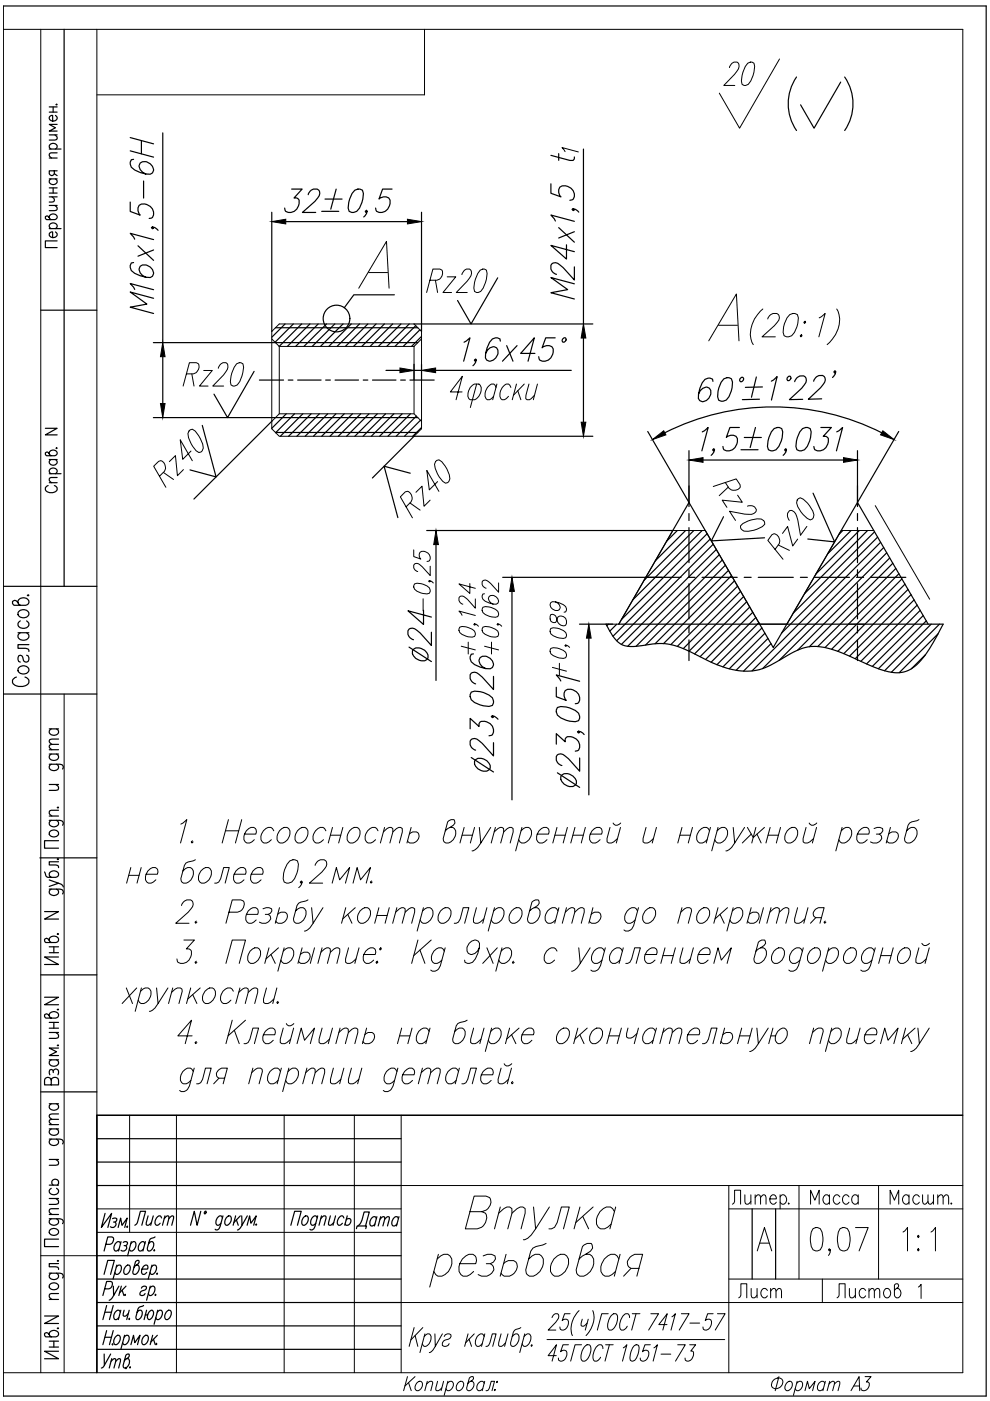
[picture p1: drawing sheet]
<svg xmlns="http://www.w3.org/2000/svg" width="210mm" height="297mm" viewBox="0 0 210 297" stroke-linecap="round" stroke-linejoin="round" font-family="sans-serif">
<defs><g id="words">
<text font-size="14.6" x="97.4" y="264.2">Втулка</text>
<text font-size="14.1" x="90" y="274.1">резьбовая</text>
<text font-size="10.6" x="36.3" y="224">4. Клеймить на бирке окончательную приемку</text>
<text font-size="10.1" x="36.7" y="232.8">для партии деталей.</text>
<text font-size="9.3" x="37.7" y="83.3">Rz20</text>
<g font-size="8.8">
<text x="152.4" y="19.4">20</text>
<text x="89.3" y="63.1">Rz20</text>
<text x="24.7" y="215.5">хрупкости.</text>
</g>
<g font-size="7.9">
<text x="92.8" y="130.9" transform="rotate(-90 92.8 130.9)">-0,25</text>
<text x="102.3" y="140.1" transform="rotate(-90 102.3 140.1)">+0,124</text>
<text x="107.2" y="140.1" transform="rotate(-90 107.2 140.1)">+0,062</text>
<text x="121.7" y="144.3" transform="rotate(-90 121.7 144.3)">+0,089</text>
</g>
<text font-size="7.1" x="74.4" y="261.8">Дата</text>
<text font-size="6.6" x="27.5" y="261.1">Лист</text>
<g font-size="6.2">
<text x="170.7" y="256.5">Масса</text>
<text x="187.3" y="256.5">Масшт.</text>
<text x="155.2" y="276.2">Лист</text>
<text x="176.4" y="276.2">Листов</text>
</g>
<text font-size="4" x="117.8" y="33.5">1</text>
</g></defs>
<!-- layer: TOST -->
<g fill="none" stroke="#000" stroke-width=".21">
<path d="M.7 6.2h203.4v284.8h-203.4M8.6 6.2v284.8M20.5 6.2v284.8M90 6.2v13.9h-69.5M165.3 12.5l-8.5 14.7-4.3-7.5M78.2 57.8h4M57.6 70.3l1.6-1.6h28.6l1.6 1.6v20.6l-1.6 1.6h-28.6l-1.6-1.6zM57.6 71.9l1.6 1.5M59.2 73.4h28.6M59.2 73.4v14.3M76.1 61.1l5.8-9.9 .6 9.9M87.8 73.4v14.3"/>
<path d="M89.4 71.9l-1.6 1.5M150.3 72.3l5.8-10 .6 10M152.3 69h4.1M161.7 65.5a6.6 6.6 0 0 0-2.3 7.1l.3 .5M162.8 67.6a1.5 1.5 0 0 1 2.2-.9 1.23 1.23 0 0 1-.2 1.6l-3.2 3.1h2.8M167.5 66.7l.6-.2 1 .2a4.8 4.8 0 0 1-1.2 4.5l-.7 .2-.9-.2a4.7 4.7 0 0 1 1.2-4.5zM169.7 71.2l.2-.2 .2 .2-.3 .2zM170.4 68.3l.3-.2 .1 .2-.2 .3zM173.7 67.4l1.2-.9-1.3 4.9M177.4 65.5a6 6 0 0 1-1.5 7.1l-.5 .5M35.9 97.9l1.3-1.3 .4 4.3 1.3-1.3M40.1 91.4l.7-.4a5.7 5.7 0 0 1 2.3 4l-.2 .6-.7 .3a5.6 5.6 0 0 1-2.4-4z"/>
<path d="M40.5 95.6l-1.8 1.8-.5-4.2 2.6 4.5M57.6 89.3l1.6-1.6h28.6l1.6 1.6M92.6 97.6l.5-.1a5.6 5.6 0 0 1 2.3 4l-.5 .8-.4 .1a5.6 5.6 0 0 1-2.4-4zM98 83.1h-2.5l2.5-3.3-1.3 5M99.7 82.1l.9-.7h.9a2.15 2.15 0 0 1-.8 3.4h-1a1.44 1.44 0 0 1-.3-2zM101.1 81.4l-1.4 5M105.2 82.1l-.5-.7a1.9 1.9 0 0 0-1.8 1.9 1.38 1.38 0 0 0 .4 1.5h.5l.9-.8M105.4 81.4l-.9 3.4M108.3 82.1l-.5-.7a1.88 1.88 0 0 0-1.8 1.9v.7l.5 .8h.4l.9-.8M109.5 81.4l-.9 3.4M109.8 82.8l.6 2M111.2 81.4l-2.3 2.4"/>
<path d="M112.1 81.4l-.6 2.4v.7l.2 .3h.6l1-1M113.9 81.4l-.8 3.4M33.8 101l1.1-1.1a1.58 1.58 0 0 0-.8-2.2l-.5 .1-1 1 2.6 4.5M34.6 100.2l2.2 1.5M86.1 107.5l1.1-1.1a1.54 1.54 0 0 0-.8-2.2l-.5 .1-1 1 2.5 4.5M86.9 106.6l2.2 1.6M88.2 104.4l1.3-1.3 .4 4.2 1.3-1.3M92.8 102.1l-1.8 1.8-.5-4.2 2.6 4.5M153.8 102.3l.8 1.2a1.58 1.58 0 0 0 2.4-.2l-.1-.5-.8-1.3-4.9 1.6M154.4 103.3l-1.9 1.8M156.4 105l1 1.5-4.3-.5 1 1.6M157 111.5a5.6 5.6 0 0 1 4.4-1.5l.7 .7v.4a5.6 5.6 0 0 1-4.4 1.5l-.7-.6z"/>
<path d="M158.5 107.3a1.24 1.24 0 0 1 1.8 1.1 1.44 1.44 0 0 1-1.5 .7l-4.1-.7 1.2 1.9M164.3 116.5l.9-1.2a1.55 1.55 0 0 0-1.1-2.1l-.4 .2-.9 1.2 3.2 4M165 115.5l2.4 1.2M165.9 113.1l1.1-1.5 1.1 4.2 1-1.5M167.4 110.3a1.5 1.5 0 0 1 0-2 1.19 1.19 0 0 1 1.5 1.1l.8 4.1 1.4-1.9M169.2 105.7l.5-.2a5.5 5.5 0 0 1 2.9 3.7l-.3 .8-.5 .2a5.6 5.6 0 0 1-2.9-3.6zM185.3 112.5h-6.9l-11.6 19.8h-5.7l-11.6-19.8h-6.9l-11.4 19.8h-2.7M185.6 107.2l11.5 19.8M180.1 132.3h3.1M13.6 147.2v143.8M38.3 174.7l1.3-.9-1.3 4.9M40.8 178.3l-.3 .2 .2 .2 .2-.2"/>
<path d="M47.8 176.1h2.8M48.4 173.8l-1.3 4.9M51.3 173.8l-1.4 4.9M51.8 176.8h2.4a.98 .98 0 0 0-.4-1.4 2.06 2.06 0 0 0-1.8 3.1 1.31 1.31 0 0 0 1.9-.5M58 176.1l-.2-.4a1.3 1.3 0 0 0-2 .4 1.72 1.72 0 0 0 .2 2.6h.5l1-.7M59.3 176.1a1.32 1.32 0 0 1 1.9-.4 2.07 2.07 0 0 1-1.8 3 1.32 1.32 0 0 1-.5-1.9zM63.1 176.1a1.32 1.32 0 0 1 1.9-.4 2.07 2.07 0 0 1-1.8 3 1.32 1.32 0 0 1-.5-1.9zM69.1 176.1l-.3-.4a1.3 1.3 0 0 0-1.9 .4 1.72 1.72 0 0 0 .1 2.6h.6l1-.7M70 177.1h2.2M70.5 175.4l-.9 3.3M72.7 175.4l-.9 3.3M74.1 176.1a1.32 1.32 0 0 1 2-.4 2.07 2.07 0 0 1-1.9 3 1.32 1.32 0 0 1-.5-1.9z"/>
<path d="M80.1 176.1l-.2-.4a1.3 1.3 0 0 0-2 .4 1.72 1.72 0 0 0 .1 2.6h.6l1-.7M81.3 176.4l1.2-1h.4l.4 .3v.7l-.6 2.3M81.5 175.4l-.8 3.3M83.3 176.4l1.2-1h.4l.4 .3v.7l-.6 2.3M86.8 176.8a1.13 1.13 0 0 1 1.2-.5 1.13 1.13 0 0 1 .9 1 1.53 1.53 0 0 1-2.4 1.2l-.1-.2M87.2 175.4l-.9 3.3M95.4 175.4h.6a1.92 1.92 0 0 1 .6 2 1.92 1.92 0 0 1-1.5 1.3h-.6l-.3-.2-.2-.7 .9-3.6 .7-.4h.7l.2 .7-.4 .5-1.7 1.1M98 177.1h2.2M98.4 175.4l-.9 3.3M100.6 175.4l-.9 3.3M101.6 175.4l.3 3.3 2.1-3.3M101.9 178.7a2.54 2.54 0 0 1-1.8 1.7"/>
<path d="M104.8 176.4l1.2-1h.4l.4 .3v.7l-.6 2.3M105 175.4l-.9 3.3M106.8 176.4l1.2-1h.4l.4 .3v.7l-.6 2.3M110.5 176.1a1.3 1.3 0 0 1 1.9-.4 2.05 2.05 0 0 1-1.8 3l-.6-.7M110.7 175.4l-1.4 5M113.9 176.8h2.4a.98 .98 0 0 0-.4-1.4 2.06 2.06 0 0 0-1.8 3.1 1.31 1.31 0 0 0 1.9-.5M117.7 177.1h2.2M118.1 175.4l-.9 3.3M120.3 175.4l-.9 3.3M121.5 177.1h2.2M121.9 175.4l-.9 3.3M124.1 175.4l-.9 3.3"/>
<path d="M125.1 176.8h2.5a1.02 1.02 0 0 0-.5-1.4 2.06 2.06 0 0 0-1.8 3.1 1.33 1.33 0 0 0 1.9-.5M129.3 175.4l-.6 2.4v.7l.4 .2h.6l1.2-.9M130 174.5l.1 .2a.96 .96 0 0 0 1.5-.2M131.6 175.4l-.9 3.3M137 175.4l-.7 2.4v.7l.4 .2h.6l1.2-.9M139.2 175.4l-.9 3.3M144.2 177.1h2.2M144.6 175.4l-.9 3.3M146.8 175.4l-.9 3.3M150.4 176.1l-.2-.4a1.3 1.3 0 0 0-2 .4 1.9 1.9 0 0 0-.2 2.4 1.31 1.31 0 0 0 1.9-.5M150.6 175.4l-.9 3.3M152 176.1a1.3 1.3 0 0 1 2-.4 2.05 2.05 0 0 1-1.8 3l-.7-.7"/>
<path d="M152.2 175.4l-1.3 5M155.5 175.4l.3 3.3 2.1-3.3M155.8 178.7a2.54 2.54 0 0 1-1.9 1.7M158.5 175.4l1.2 2.2 2.4-2.2M159.3 176.8l-1.9 1.9M160.3 175.4l-.9 3.3M160.5 176.8l.9 1.9M162.8 177.1h2.2M163.3 175.4l-.9 3.3M165.5 175.4l-.9 3.3M166.9 176.1a1.3 1.3 0 0 1 1.9-.4 2.05 2.05 0 0 1-1.8 3 1.32 1.32 0 0 1-.5-1.9zM170.9 175.4l-.6 2.4v.7l.3 .2h.6l1.3-.9"/>
<path d="M171.6 174.5l.1 .2a.96 .96 0 0 0 1.5-.2M173.1 175.4l-.9 3.3M178.4 176.1a1.3 1.3 0 0 1 1.9-.4 2.05 2.05 0 0 1-1.8 3l-.7-.7M178.5 175.4l-1.3 5M181.8 176.8h2.4a1.02 1.02 0 0 0-.4-1.4 2.06 2.06 0 0 0-1.9 3.1 1.33 1.33 0 0 0 2-.5M185.3 175.7l.7-.3h.6l.5 .3 .1 .4-.3 .5-.5 .2h-.6M186.4 176.8l.5 .5a1.27 1.27 0 0 1-1 1.4h-.8l-.5-.2M188.4 176.8a1.13 1.13 0 0 1 1.2-.5 1.13 1.13 0 0 1 .9 1 1.53 1.53 0 0 1-2.3 1.2l-.2-.2M188.8 175.4l-.9 3.3M194.8 173.8l-1.5 .4-.4 .3-.4 .5-.7 2.8 .2 .7a1.31 1.31 0 0 0 1.9-.5 1.93 1.93 0 0 0 .2-2.3 1.3 1.3 0 0 0-1.9 .4M27.3 185.6h2.2M27.7 183.9l-.9 3.3"/>
<path d="M29.9 183.9l-.9 3.3M31 185.4h2.4a.96 .96 0 0 0-.5-1.5 2.06 2.06 0 0 0-1.8 3.1 1.31 1.31 0 0 0 1.9-.5M38.5 192a1.49 1.49 0 0 1 2.3-1 1.23 1.23 0 0 1-.3 1.7l-.6 .7-2.6 2.3h2.8M39 199.3h2.2l-1.7 1.9h.6l.3 .2a2.01 2.01 0 0 1-.4 2.3 2.01 2.01 0 0 1-2.3 .3l-.2-.7M41.4 182.3l-2 .7-.3 .5-.8 2.8 .3 .7a1.33 1.33 0 0 0 1.9-.5 1.97 1.97 0 0 0 .2-2.3 1.3 1.3 0 0 0-1.9 .5M41.6 195.3l-.3 .2 .2 .2 .2-.2M42.6 184.7a1.32 1.32 0 0 1 1.9-.5 2.07 2.07 0 0 1-1.8 3 1.32 1.32 0 0 1-.5-1.8zM45.5 187.2l.9-.2 .4-.7 .6-2.4h1.2l-.9 3.3M48.5 193.4h1.9a1.66 1.66 0 0 0 1.2-2.4l-.5-.2h-1.9l-1.3 4.9M49.6 185.4h2.5a1 1 0 0 0-.5-1.5 2.06 2.06 0 0 0-1.8 3.1 1.33 1.33 0 0 0 1.9-.5M52.2 193.9h2.4a.96 .96 0 0 0-.4-1.5 2.05 2.05 0 0 0-1.8 3.1 1.31 1.31 0 0 0 1.9-.4M53.3 185.4h2.4a1 1 0 0 0-.4-1.5 2.06 2.06 0 0 0-1.9 3.1 1.33 1.33 0 0 0 2-.5"/>
<path d="M55.8 192.7l.6-.3h.6l.6 .3v.4l-.3 .5-.4 .3h-.7M56.9 193.9l.3 .2 .2 .7a1.65 1.65 0 0 1-2.4 .7M58.9 193.9a1.13 1.13 0 0 1 1.2-.5 1.13 1.13 0 0 1 .8 .9 1.53 1.53 0 0 1-2.3 1.2l-.1-.2M59.3 192.4l-.9 3.3M61.5 182.5l.6-.2 1 .2a4.8 4.8 0 0 1-1.2 4.5l-.7 .2-1-.2a4.7 4.7 0 0 1 1.3-4.5zM64.1 187l-.3 .2-.1-.2 .2-.2a1.19 1.19 0 0 1-.6 1.4M65.3 190.8l-2 .7-.3 .5-.8 2.8 .2 .7a1.33 1.33 0 0 0 2-.4 2.01 2.01 0 0 0 .2-2.4 1.33 1.33 0 0 0-1.9 .4M66.1 192.4l.3 3.3 2.1-3.3M66.4 195.7a2.43 2.43 0 0 1-1.9 1.7M66.8 183.5a1.49 1.49 0 0 1 2.3-1 1.25 1.25 0 0 1-.3 1.7l-.6 .7-2.6 2.3h2.8M70.4 187.2l.9-3.3 .7 2.6 2.1-2.6-.9 3.3M73.3 192.4l-.9 3.3"/>
<path d="M73.7 193.9l.9 1.8M74.9 187.2l.8-3.3 .7 2.6 2.1-2.6-.9 3.3M75.3 192.4l-2.6 2.4M76.3 193.1a1.31 1.31 0 0 1 2-.4 2.05 2.05 0 0 1-1.9 3 1.35 1.35 0 0 1-.5-1.8zM78.8 186.8l-.3 .2 .2 .2 .2-.2M79.9 194.1h2.2M80.3 192.4l-.9 3.3M82.5 192.4l-.9 3.3M83.9 193.4l1.3-1h.4l.3 .3v.7l-.6 2.3M84.1 192.4l-.8 3.3M85.9 193.4l1.3-1h.4l.3 .3v.7l-.6 2.3M88.6 199.3l-1.3 5"/>
<path d="M89.6 193.1a1.31 1.31 0 0 1 1.9-.4 2.05 2.05 0 0 1-1.8 3l-.6-.6M89.8 192.4l-1.4 5M91.4 199.3l-3.7 3.3M93.4 193.1a1.23 1.23 0 0 1 1.1-.7 1.23 1.23 0 0 1 1.1 .7 2.14 2.14 0 0 1-2.1 2.6 1.32 1.32 0 0 1-.5-1.8zM96.3 195.7l.9-.2 .4-.7 .6-2.4h1.2l-.9 3.3M101 192.4l-.6 2.4v.7l.3 .2h.6l1.3-.9M103.2 192.4l-.9 3.3M104.7 193.1a1.31 1.31 0 0 1 1.9-.4 2.07 2.07 0 0 1-1.8 3l-.7-.6M104.8 192.4l-1.3 5M108.5 193.1a1.31 1.31 0 0 1 1.9-.4 2.05 2.05 0 0 1-1.8 3 1.35 1.35 0 0 1-.5-1.8zM113.3 192.4h.6a1.32 1.32 0 0 1 .5 1.9 1.89 1.89 0 0 1-2 1.4l-.4-.2-.2-.7 1-3.5 .7-.5h.6l.2 .7-.3 .5-1.7 1.1M118.3 193.1l-.3-.4a1.33 1.33 0 0 0-1.9 .4 1.97 1.97 0 0 0-.2 2.4 1.31 1.31 0 0 0 1.9-.4"/>
<path d="M118.5 192.4l-.9 3.3M119.9 193.4l1.2-1h.4l.3 .3 .1 .7-.7 2.3M120.1 192.4l-.9 3.3M121.9 193.4l1.2-1h.4l.4 .3v.7l-.7 2.3M125.3 193.9a1.25 1.25 0 0 1 2 0 1.5 1.5 0 0 1-.5 1.5 1.5 1.5 0 0 1-1.7 .1l-.1-.2M125.7 192.4l-.9 3.3M135.2 193.1l-.3-.4a1.31 1.31 0 0 0-1.9 .4 1.75 1.75 0 0 0 .1 2.6h.6l1-.6M135.4 192.4l-1 3.8a1.38 1.38 0 0 1-2.1 1M136.8 193.1a1.31 1.31 0 0 1 1.9-.4 2.05 2.05 0 0 1-1.8 3 1.35 1.35 0 0 1-.5-1.8zM144.3 193.4l1.3-1h.6l.3 .3 .1 .4-.7 2.6M144.6 192.4l-.9 3.3M148.2 193.1a1.31 1.31 0 0 1 2-.4 2.05 2.05 0 0 1-1.9 3 1.35 1.35 0 0 1-.5-1.8z"/>
<path d="M152.2 192.4l-.9 3.3M152.7 193.9l.9 1.8M154.2 192.4l-2.6 2.4M155.3 193.1a1.31 1.31 0 0 1 1.9-.4 2.05 2.05 0 0 1-1.8 3l-.6-.6M155.5 192.4l-1.4 5M158.9 193.9a1.13 1.13 0 0 1 1.2-.5 1.13 1.13 0 0 1 .9 .9 1.51 1.51 0 0 1-2.3 1.2l-.2-.2M159.3 192.4l-.9 3.3M161.9 192.4l-.9 3.3M163.2 193.4l1.3-1h.4l.3 .3v.7l-.6 2.3M163.5 192.4l-.9 3.3M165.2 193.4l1.3-1h.4l.3 .3v.7l-.6 2.3M169.1 192.4l-.6 2.4v.7l.3 .2h.6l1.3-.9"/>
<path d="M171.3 192.4l-.9 3.3M173 194.6l-1.2 1.1M174.2 194.6h-1.2a1.04 1.04 0 0 1-.6-1 1.04 1.04 0 0 1 .7-.9l.4-.3h1.2l-.9 3.3M175 195.3l-.3 .2 .1 .2 .3-.2M41.6 203.8l-.3 .2 .2 .3 .2-.3M47.9 204.3l1.3-5h2.9l-1.4 5M53 201.7a1.31 1.31 0 0 1 2-.5 2.05 2.05 0 0 1-1.9 3.1 1.32 1.32 0 0 1-.5-1.9zM57 201l-.9 3.3M57.5 202.4l.9 1.9M59 201l-2.6 2.3M60.1 201.7a1.31 1.31 0 0 1 1.9-.5 2.05 2.05 0 0 1-1.8 3.1l-.7-.7M60.2 201l-1.3 4.9"/>
<path d="M63.7 202.4a1.13 1.13 0 0 1 1.2-.5 1.13 1.13 0 0 1 .9 .9 1.53 1.53 0 0 1-2.4 1.2l-.1-.2M64.1 201l-.9 3.3M66.7 201l-.9 3.3M68 201.9l1.3-.9h.4l.3 .2v.7l-.6 2.4M68.3 201l-.9 3.3M70 201.9l1.3-.9h.4l.3 .2v.7l-.6 2.4M73.9 201l-.6 2.3v.7l.3 .3h.6l1.3-1M76.1 201l-.9 3.3M77.1 202.4h2.5a1 1 0 0 0-.5-1.4 2.05 2.05 0 0 0-1.8 3 1.31 1.31 0 0 0 1.9-.4M79.7 204l.3-.2 .1 .2-.3 .3zM80.5 201.2l.2-.2 .2 .2-.3 .2zM89 201.4l1.1 2.9"/>
<path d="M94.2 201.7l-.3-.5a1.31 1.31 0 0 0-1.9 .5 1.75 1.75 0 0 0 .1 2.6h.6l1-.7M94.4 201l-1 3.7a1.53 1.53 0 0 1-1.7 1.2l-.4-.2M101.6 201a1.66 1.66 0 0 1-2.3 1.1 1.85 1.85 0 0 1 1.6-2.8l.5 .2 .3 .5a5.9 5.9 0 0 1-1.5 4l-1.1 .3-.5-.3-.1-.4M103.2 201l1.3 3.3M105.4 201l-3.1 3.3M106.2 201.7a1.23 1.23 0 0 1 1.2-.7 1.23 1.23 0 0 1 1.1 .7 2.14 2.14 0 0 1-2.1 2.6l-.6-.7M106.4 201l-1.3 4.9M108.9 203.8l-.3 .2 .2 .3 .2-.3M118.1 201.7l-.3-.5a1.31 1.31 0 0 0-1.9 .5 2.01 2.01 0 0 0-.2 2.3 1.31 1.31 0 0 0 1.9-.4M122.7 201l.3 3.3 2.1-3.3M123 204.3a2.43 2.43 0 0 1-1.8 1.6M128.2 201.7l-.3-.5a1.33 1.33 0 0 0-2 .5 2.01 2.01 0 0 0-.2 2.3 1.33 1.33 0 0 0 1.9-.4"/>
<path d="M128.3 201l-1 3.7a1.53 1.53 0 0 1-1.7 1.2l-.3-.2M132 201.7l-.3-.5a1.31 1.31 0 0 0-1.9 .5 1.93 1.93 0 0 0-.3 2.3 1.31 1.31 0 0 0 2-.4M132.2 201l-.9 3.3M132.7 204.3l.8-.3 .4-.7 .7-2.3h1.2l-.9 3.3M136.8 202.4h2.4a.96 .96 0 0 0-.4-1.4 2.05 2.05 0 0 0-1.8 3 1.31 1.31 0 0 0 1.9-.4M140.6 202.6h2.2M141 201l-.9 3.3M143.2 201l-.9 3.3M144.8 201l-.6 2.3v.7l.3 .3h.6l1.3-1M147 201l-.9 3.3M148 202.4h2.5a1 1 0 0 0-.5-1.4 2.05 2.05 0 0 0-1.8 3 1.33 1.33 0 0 0 1.9-.4M151.3 204.3l.9-3.3 .7 2.6 2.2-2.6-.9 3.3"/>
<path d="M161.3 201h.6a1.35 1.35 0 0 1 .5 1.8 1.92 1.92 0 0 1-2 1.5l-.4-.3-.2-.7 1-3.5 .7-.5h.6l.2 .7-.3 .5-1.7 1.2M164.1 201.7a1.23 1.23 0 0 1 1.1-.7 1.23 1.23 0 0 1 1.1 .7 2.14 2.14 0 0 1-2.1 2.6 1.32 1.32 0 0 1-.5-1.9zM170.1 201.7l-.3-.5a1.31 1.31 0 0 0-1.9 .5 1.75 1.75 0 0 0 .1 2.6h.6l1-.7M170.3 201l-1 3.7a1.53 1.53 0 0 1-1.7 1.2l-.4-.2M171.7 201.7a1.31 1.31 0 0 1 2-.5 2.05 2.05 0 0 1-1.9 3.1 1.35 1.35 0 0 1-.5-1.9zM175.5 201.7a1.23 1.23 0 0 1 1.2-.7 1.23 1.23 0 0 1 1.1 .7 2.14 2.14 0 0 1-2.2 2.6l-.6-.7M175.7 201l-1.3 4.9M179.4 201.7a1.23 1.23 0 0 1 1.1-.7 1.23 1.23 0 0 1 1.1 .7 2.14 2.14 0 0 1-2.1 2.6 1.32 1.32 0 0 1-.5-1.9zM185.4 201.7l-.3-.5a1.31 1.31 0 0 0-1.9 .5 1.75 1.75 0 0 0 .1 2.6h.6l1-.7M185.6 201l-1 3.7a1.53 1.53 0 0 1-1.8 1.2l-.3-.2M186.7 202.6h2.2M187.2 201l-.9 3.3"/>
<path d="M189.4 201l-.9 3.3M190.8 201.7a1.23 1.23 0 0 1 1.1-.7 1.23 1.23 0 0 1 1.1 .7 2.14 2.14 0 0 1-2.1 2.6 1.32 1.32 0 0 1-.5-1.9zM194.8 201l-.6 2.3v.7l.3 .3h.6l1.3-1M195.5 200l.1 .2a.96 .96 0 0 0 1.5-.2M197 201l-.9 3.3M20.5 236.5h183.6h-183.6M27.5 236.5v24.8M37.4 236.5v54.5M60.2 236.5v54.5M75.1 236.5v54.5M85.1 236.5v54.5M20.5 256.3h64.6"/>
<path d="M85.1 251.4h119M154.5 256.3h49.6M154.5 251.4v39.6M155.3 255.3l.5-.6v-2.4h1.2v3M157.9 253.3l.1 1.9 .6 .1 .6-.6M159.2 253.3v2M160.1 253.9l.6-.6 .4 .2 .2 1.8M160.1 253.3v2M161.3 253.9l.5-.6 .5 .2 .1 1.8M163.2 254.2h1.4a.67 .67 0 0 0-.4-.8 .67 .67 0 0 0-.9 .4 .98 .98 0 0 0 .8 1.5l.5-.4M165.4 253.8l.4-.5a1 1 0 0 1 1 1 1 1 0 0 1-1 1l-.4-.4M165.4 253.3v3"/>
<path d="M167.2 255v.3l.2-.1M169.4 251.4v19.8M186.3 251.4v19.8M8.6 266.2h11.9M20.5 261.3h64.6M85.1 276.2h119M117 279.4l.1-.2a.86 .86 0 0 1 1.3-.5 1.03 1.03 0 0 1-.2 1.1l-2 2.2h1.6M120.9 278.5h-1.2l-.5 1.5a.76 .76 0 0 1 1.3 .2 1.5 1.5 0 0 1-1.4 1.8l-.3-.2-.1-.5M122.8 277.9a5.1 5.1 0 0 0-1.4 5.3M123.5 279.7l-.3 1.3 .2 .2h.3l.8-.7M124.7 279.7l-.6 2.3M125.7 277.9a5 5 0 0 1-1.4 5.3"/>
<path d="M129 278.5h-1.4l-1 3.5M129.5 279a.8 .8 0 0 1 1.3-.3 2.89 2.89 0 0 1-1.1 3.3h-.5a2.13 2.13 0 0 1 .1-2.6zM133.5 279.4l-.1-.5-.3-.4a1.66 1.66 0 0 0-1.5 1.3 1.96 1.96 0 0 0 .1 2.2 1.22 1.22 0 0 0 1.3-.8M134.9 278.5l-1 3.5M138 278.5h1.6l-2.1 3.5M142.5 279.2l.7-.7-.9 3.5M144.5 278.5h1.6l-2.1 3.5M151.2 278.5h-1.2l-.5 1.5a.76 .76 0 0 1 1.4 .2 1.5 1.5 0 0 1-1.5 1.8l-.3-.2-.1-.5M152.1 278.5h1.6l-2.1 3.5M154.5 271.2h49.6M160.6 265.2l1.5-4.9 1.5 4.9M161.1 263.6h2"/>
<path d="M172.4 260.5l.6-.2 .9 .2a4.6 4.6 0 0 1 0 4.5l-.6 .2-.9-.2a4.6 4.6 0 0 1 0-4.5zM176 265l-.2 .2-.2-.2 .2-.2a1.04 1.04 0 0 1-.2 1.4M178.1 260.5l.6-.2 1 .2a4.6 4.6 0 0 1 0 4.5l-.6 .2-1-.2a4.6 4.6 0 0 1 0-4.5zM181.4 260.3h2.7l-2 4.9M191.5 261.2l.9-.9v4.9M194.7 261.9l.2 .2-.2 .3-.2-.3zM194.7 264.8l.2 .2-.2 .2-.2-.2zM194.7 272.9l.6-.6v3M197.4 261.2l.9-.9v4.9M86.4 291.9l-.8 3M86.6 293.2l.6 1.7M87.8 281.5l-1.1 4"/>
<path d="M88 291.9l-2.1 2M88 283.2l.6 2.3M88.3 293.3a.72 .72 0 0 1 1.1-.3 1.25 1.25 0 0 1-1 1.9 .95 .95 0 0 1-.1-1.6zM89.6 281.5l-2.5 2.6M89.9 283.4l.7-.6h.4a1.71 1.71 0 0 1-.7 2.7h-.4l-.4-.6M90.1 282.8l-1.1 4M90.5 293.4l.7-.5 .5 .1-.4 1.9M90.6 292.9l-.5 2M92.2 282.8l.1 2.7 1.5-2.7M92.3 285.5a1.8 1.8 0 0 1-1.3 1.3M92.8 292.9l-.4 1.8 .5 .2 .8-.6M94.1 292.9l-.6 2"/>
<path d="M94.2 283.4a.91 .91 0 0 1 1.4-.4v.4l-.2 .3-1 .4a.96 .96 0 0 0-.6 1.2 .92 .92 0 0 0 1.4-.4M94.9 293.3a.72 .72 0 0 1 1.1-.3 1.25 1.25 0 0 1-1.1 1.9l-.3-.5M95 292.9l-.8 2.9M97 293.3a.72 .72 0 0 1 1.1-.3 1.25 1.25 0 0 1-1 1.9 .98 .98 0 0 1-.1-1.6zM99.2 282.8l-.7 2.7M99.4 283.9l.6 1.6M99.8 292.9h.3a1.18 1.18 0 0 1 .3 1.2 1.18 1.18 0 0 1-1.1 .8l-.3-.3-.1-.3 .6-2.1 .4-.3h.4l.1 .1a.94 .94 0 0 1-.9 1l-.3 .3M100.5 282.8l-1.8 1.9M102.6 283.4l-.3-.6a1.66 1.66 0 0 0-1.1 2.7h.4l.6-.6M102.7 293.3l-.2-.3a1.09 1.09 0 0 0-1.2 .3 1.09 1.09 0 0 0-.2 1.1l.1 .3a.72 .72 0 0 0 1.1-.3M102.8 292.9l-.6 2M102.8 282.8l-.7 2.7"/>
<path d="M103 285.5l.6-.2 .8-2.5h.8l-.7 2.7M103 294.9l.6-.2 .5-1.8h.7l-.5 2M104.8 294.7l.2-.1v.1l-.1 .2zM105.4 292.9l.1 .1-.2 .2zM106.2 282.8l-.5 2.5 .2 .2h.4l.9-.8M107.7 282.8l-.7 2.7M110.4 281.5l-1 .4-.6 .5-.5 2.3v.4l.3 .4a1.71 1.71 0 0 0 1.4-2.3l-.3-.4h-.4l-.7 .6M111.1 283.4l.7-.6h.4a1.72 1.72 0 0 1-.7 2.7h-.4l-.4-.6M111.3 282.8l-1.1 4M112.8 285.1l-.2 .2 .1 .2 .2-.2M116 284h37.7M117.9 287.4h-1.7l1.8-2.3-.9 3.5"/>
<path d="M120.5 285.1h-1.1l-.5 1.5a.76 .76 0 0 1 1.3 .2 1.48 1.48 0 0 1-1.4 1.8l-.3-.2-.1-.5M123.3 285.1h-1.4l-.9 3.5M123.9 285.6a.8 .8 0 0 1 1.2-.3 2.97 2.97 0 0 1-1.1 3.3h-.5a2.13 2.13 0 0 1 .2-2.7zM127.8 285.9v-.3l-.3-.5a1.65 1.65 0 0 0-1.5 1.3 1.89 1.89 0 0 0 .1 2.2 1.22 1.22 0 0 0 1.2-.8M128.4 285.1h1.6M129.2 285.1l-.9 3.5M132.2 285.8l.7-.7-.9 3.5M134.5 285.3l.4-.2 .5 .2a3.9 3.9 0 0 1-.8 3.1l-.4 .2-.5-.2a3.8 3.8 0 0 1 .8-3.1zM137.9 285.1h-1.2l-.5 1.5a.78 .78 0 0 1 1.4 .2 1.5 1.5 0 0 1-1.4 1.8l-.3-.2-.2-.5M138.6 285.8l.8-.7-.9 3.5M140.2 287.1h2M141.4 280.8h-1.7l1.8-2.3-1 3.5"/>
<path d="M143.7 285.1h1.6l-2.1 3.5M146.2 285.1h1.3l-1 1.3h.3a1.4 1.4 0 0 1-1.1 2.2l-.4-.2v-.5M146.3 280.5h2M163.9 292.7a1.21 1.21 0 0 1 2.1 0 1.42 1.42 0 0 1-.7 1.5 1.42 1.42 0 0 1-1.5 0 1.1 1.1 0 0 1 .1-1.5zM165.1 291.9l-.7 3M166.7 293.3a.72 .72 0 0 1 1.1-.3 1.25 1.25 0 0 1-1 1.9 .95 .95 0 0 1-.1-1.6zM168.9 293.3a.72 .72 0 0 1 1.1-.3 1.25 1.25 0 0 1-1 1.9l-.4-.5M169 292.9l-.8 2.9M170.7 294.9l.5-2 .4 1.5 1.2-1.5-.5 2M174.9 293.3l-.2-.3a1.09 1.09 0 0 0-1.1 .3 1.09 1.09 0 0 0-.3 1.1l.2 .3a.72 .72 0 0 0 1.1-.3M175 292.9l-.5 2M175.8 293.4l.7-.5 .4 .1-.4 1.9"/>
<path d="M175.9 292.9l-.5 2M176.9 293.4l.7-.5 .5 .1-.4 1.9M180.4 294.9l1.7-3 .2 3M181 293.9h1.2M183.4 291.9h1.3l-1 1.1 .5 .2a1.19 1.19 0 0 1-.2 1.3 1.19 1.19 0 0 1-1.3 .2l-.2-.4"/>
</g>
<!-- layer: 0 -->
<g fill="none" stroke="#000" stroke-width=".25">
<path d="M.7 1.3h208.4v294.7h-208.4zM13.6 6.2v118.1M168.9 16.3a10 10 0 0 0 0 11.4M178.3 17.4l-5.7 9.8-2.9-5M179.1 16.3a10 10 0 0 1 0 11.4M10.4 39.8h1.7M10.4 37.9h1.7M10.4 33.5h1.7M10.4 31.6h2.5M10.4 28.6h1.7M10.4 22.7h1.7M10.4 23.8h1.7"/>
<path d="M10.8 37.9a.59 .59 0 0 0-.4 .6 .59 .59 0 0 0 .4 .5 .77 .77 0 0 0 .9 0 .77 .77 0 0 0 .3-.9l-.2-.2M10.8 31.6a.59 .59 0 0 1-.4-.5 .59 .59 0 0 1 .4-.6 .77 .77 0 0 1 .9 0 .77 .77 0 0 1 .3 .9l-.2 .2M11.3 22.7v1.1M11.3 39.8v1.1M11.5 36.2l-.1 .8-.4 .2-.4-.2-.2-.8h1.7M11.5 36.8l.6 .4M11.6 28.6l.5 .5-.1 .5-1.6 .1M11.8 24.5a.59 .59 0 0 1 .3 .5 .59 .59 0 0 1-.3 .6 .77 .77 0 0 1-1 0 .77 .77 0 0 1-.2-.9l.6-.2v1.2M12 22.1l.1 .1h-.2M12.1 32.4l-1.5 .1-.2 .5 .5 .5M12.1 26.4h-1.7l1.4 .7-1.4 .7h1.7M27.6 32l5 1.3"/>
<path d="M27.6 29.2l5 1.3M28.3 33.8l-.5 .1-.2 .5 .2 1.1a5.9 5.9 0 0 0 4.1 1.4l.4-.2a1.75 1.75 0 0 0-.3-1.9 1.75 1.75 0 0 0-1.8-.5l-.5 .3a1.32 1.32 0 0 0 .5 1.9l.7 .4M30 29.8v2.8M30.4 38.4v3.6M34.5 28.2v44.4M116.8 39v2l2.1 .7a1.32 1.32 0 0 1-.3-1.8 1.32 1.32 0 0 1 1.8-.4 1.69 1.69 0 0 1 .9 2.9l-.5 .1M123.7 31.6v37.1M10.4 46.2a.84 .84 0 0 1 .9-.8 .84 .84 0 0 1 .8 .8l-.5 .4h-1.7l-.3-.3v-.3l.4-.2 .2 .1 .6 .7M10.4 48.5h2.5M10.4 43.6h1.7M10.4 41.7h1.7M10.4 40.9h1.7"/>
<path d="M10.8 48.5a.59 .59 0 0 1-.4-.6 .59 .59 0 0 1 .4-.5 .77 .77 0 0 1 .9 0 .77 .77 0 0 1 .3 .9l-.2 .2M11 41.7l.4 .3 .1 .5-.1 .3h-1M11.6 43.6l.5 .4-.1 .6-1.6 .1M11.8 49.2a.59 .59 0 0 1 .3 .5 .59 .59 0 0 1-.3 .6 .77 .77 0 0 1-1 0 .77 .77 0 0 1-.2-.9l.6-.2v1.2M12.1 51.1h-2.5v1.4h2.5M27.6 42.8v2l2.1 .8a1.33 1.33 0 0 1-.3-1.8 1.33 1.33 0 0 1 1.7-.4 1.72 1.72 0 0 1 1 2.8l-.5 .1M28.3 55.7l-.5 .1-.2 .5 .2 1.1a6.2 6.2 0 0 0 4.1 1.4l.4-.2a1.76 1.76 0 0 0-.3-1.9 1.76 1.76 0 0 0-1.8-.5l-.5 .3a1.34 1.34 0 0 0 .5 1.9l.7 .4M28.6 50.7l-1-1.2 5 1.3M29.3 52.1l3.3 3.1M32.3 48.1l.3 .3-.3 .1-.2-.2a1.14 1.14 0 0 1 1.4 .5M32.6 53l-3.3 1.3M57.6 45v25.3"/>
<path d="M60.6 47h25.8M61.8 40.1h2.3l-1.8 1.9h.6l.4 .2a2.01 2.01 0 0 1-.5 2.2 2.01 2.01 0 0 1-2.2 .4l-.2-.7M65.3 41.3a1.46 1.46 0 0 1 2.3-1 1.25 1.25 0 0 1-.2 1.7l-.6 .7-2.7 2.3h2.8M68.2 44.8h3.6M68.9 42.2h3.6M71.3 40.1l-1.2 4.2M75.2 40.3l.7-.2 .9 .2a4.8 4.8 0 0 1-1.2 4.5l-.6 .2-1-.2a4.8 4.8 0 0 1 1.2-4.5zM77.8 44.8l-.2 .2-.2-.2 .3-.2a1.21 1.21 0 0 1-.6 1.4M83.1 40.1h-2l-.7 2.1a1.48 1.48 0 0 1 2.3 .2 2.07 2.07 0 0 1-.7 2.1 2.07 2.07 0 0 1-2.2 .3l-.2-.7M89.4 45v25.3M105.5 58.9l-5.6 9.8-2.9-5M117.8 46.9l-1-1.3 5 1.3"/>
<path d="M118.5 48.3l3.3 3.1M120.1 51.9v3l-3.3-2.9 5 1.4M121.5 44.3l.3 .2-.3 .2-.2-.3a1.19 1.19 0 0 1 1.4 .6M121.8 56.6v2.8l-2.4-2.7-.7-.5a1.13 1.13 0 0 0-1.9 0 1.6 1.6 0 0 0 1.2 2M121.8 49.1l-3.3 1.4M8.6 65.8h11.9M28.6 61.4l-1-1.3 5 1.3M32.5 72.6h56.1M32.6 63.2l-5-1.3 3.5 2.6-3.5 .6 5 1.4M53.9 78.7l-5.7 9.8-2.8-4.9M58.4 69.5h30.2M60.4 68.7l-2.8 2.8"/>
<path d="M62.2 68.7l-3.9 3.9M64 68.7l-4.8 4.7M65.7 68.7l-4.8 4.7M67.5 68.7l-4.8 4.7M69.2 68.7l-4.8 4.7M71 68.7l-4.8 4.7M72.7 68.7l-4.7 4.7M74.5 68.7l-4.8 4.7M76.2 68.7l-4.7 4.7M78 68.7l-4.8 4.7M79.7 68.7l-4.7 4.7M81.5 68.7l-4.8 4.7"/>
<path d="M81.8 78.5h3M83.3 68.7l-4.8 4.7M83.6 62.5h-8.6l-2 2.8M85 68.7l-4.8 4.7M86.8 68.7l-4.8 4.7M87.8 68.7h37.9M87.8 77.2v3.3M87.8 78.5h1.6M88.1 69l-4.4 4.4M89 69.9l-3.5 3.5M89.4 71.3l-2.1 2.1M89.4 77.2v3.3"/>
<path d="M92.4 78.5h28.7M98.4 72.6l1.2-1-1.3 5M101 76.3l-.3 .3-.1-.3 .2-.2a1.23 1.23 0 0 1-.5 1.4M106.1 72.3l-.1-.4-.5-.3-1.1 .3a5.9 5.9 0 0 0-1.5 4l.3 .4a1.75 1.75 0 0 0 1.9-.3 1.75 1.75 0 0 0 .5-1.8l-.3-.5a1.32 1.32 0 0 0-1.9 .5l-.4 .7M107.4 73.3l1.4 3.3M109.6 73.3l-3.1 3.3M113.4 74.9h-3l2.9-3.3-1.3 5M117.7 71.6h-2l-.8 2.1a1.48 1.48 0 0 1 2.4 .3 2.07 2.07 0 0 1-.7 2.1 2.07 2.07 0 0 1-2.2 .2l-.2-.7M119.3 71.8l.4-.2a.46 .46 0 0 1 .2 .7 .46 .46 0 0 1-.7 0zM121.8 60.2l-5-1.4 3.6 2.6-3.6 .7 5 1.3M123.7 71.7v17.8M160.4 79.9l-1.1 4.3"/>
<path d="M167 80l.4-.2a.46 .46 0 0 1 .2 .6 .46 .46 0 0 1-.7 .1zM177.2 78.8l-.3 .3-.1-.3 .2-.2a1.15 1.15 0 0 1-.5 1.4M9.6 90.8h2.5l-2.5 1.4h2.5M10.4 96.2a.84 .84 0 0 1 .9-.8 .84 .84 0 0 1 .8 .8l-.5 .4h-1.7l-.3-.3v-.3l.4-.2 .2 .1 .6 .7M10.4 97.4h1.7M10.8 97.4a.59 .59 0 0 0-.4 .6 .59 .59 0 0 0 .4 .5 .77 .77 0 0 0 .9 0 .77 .77 0 0 0 .3-.9l-.2-.2M12 94.9l.1 .1h-.2M32.5 88.5h56.1M42.9 90.2l2.9 10.9-5.5-1.5M55 80.6h5.1M57.6 89.3l-16.5 16.5M58.4 91.7h30.2"/>
<path d="M60.7 87.7l-3.1 3.1M61.1 80.6h1M62.4 87.7l-4 4M63.1 80.6h5M64.2 87.7l-4.8 4.8M66 87.7l-4.8 4.8M67.7 87.7l-4.8 4.8M69.1 80.6h.9M69.5 87.7l-4.8 4.8M71 80.6h5M71.2 87.7l-4.8 4.8M73 87.7l-4.8 4.8"/>
<path d="M74.7 87.7l-4.7 4.8M76.5 87.7l-4.8 4.8M77 80.6h1M78.2 87.7l-4.7 4.8M79 80.6h5M80 87.7l-4.8 4.8M81.8 87.7l-4.8 4.8M83.5 87.7l-4.8 4.8M84.9 80.6h1M85.3 87.7l-4.8 4.8M86.9 80.6h5.2M87 87.7l-4.8 4.8"/>
<path d="M88.3 88.2l-4.3 4.3M89.2 89.1l-3.4 3.4M89.4 90.6l-1.9 1.9M125.7 92.5h-37.9l-8.8 8.8M137.3 91.5l8.8 15M141 91.8a51 51 0 0 1 45.9 0M146.1 95.5v11.9M148.9 91.6l1.2-1-1.3 5M149.1 97.5h29.7M151.2 80.9l-.1-.5-.6-.2-1 .2a5.9 5.9 0 0 0-1.4 4.1l.3 .4a1.75 1.75 0 0 0 1.8-.3 1.75 1.75 0 0 0 .5-1.8l-.3-.5a1.35 1.35 0 0 0-1.9 .5l-.4 .7M151.5 95.4l-.3 .2-.1-.2 .2-.3a1.16 1.16 0 0 1-.5 1.4M153.5 80.3l.6-.2 1 .2a4.7 4.7 0 0 1-1.1 4.5l-.7 .3-.9-.2a4.7 4.7 0 0 1 1.1-4.6z"/>
<path d="M156.8 90.6h-2l-.8 2.2a1.48 1.48 0 0 1 2.3 .2 2.07 2.07 0 0 1-.6 2.1 2.07 2.07 0 0 1-2.2 .3l-.2-.7M157 80.2l.4-.2a.46 .46 0 0 1 .1 .7 .46 .46 0 0 1-.7 0zM157.1 95.4h3.6M157.8 92.8h3.6M160.2 90.6l-1.1 4.3M161 84.6l-3.6 .1M161.7 82l-3.7 .1M163.5 80.8l1.3-1-1.2 5M164.1 90.9l.7-.3 .9 .3a4.7 4.7 0 0 1-1.2 4.5l-.6 .2-1-.2a4.8 4.8 0 0 1 1.2-4.5zM166.8 95.4l-.3 .2-.1-.2 .2-.3a1.16 1.16 0 0 1-.6 1.4M168.5 80.9a1.5 1.5 0 0 1 2.2-1 1.23 1.23 0 0 1-.2 1.7l-.5 .7-2.6 2.4h2.8M170.2 90.9l.6-.3 1 .3a4.8 4.8 0 0 1-1.2 4.5l-.7 .2-.9-.2a4.8 4.8 0 0 1 1.2-4.5z"/>
<path d="M172.5 80.8a1.48 1.48 0 0 1 2.3-1 1.21 1.21 0 0 1-.3 1.7l-3.1 3.1h2.8M174 90.6h2.3l-1.8 1.9h.6l.4 .3a2.01 2.01 0 0 1-.5 2.2 2.01 2.01 0 0 1-2.2 .4l-.2-.7M177.4 91.6l1.3-1-1.4 5M181.8 95.5v11.9M190.5 91.5l-8.7 15M10.2 103a.7 .7 0 0 0-.6 .7 .7 .7 0 0 0 .6 .7 1.51 1.51 0 0 0 1.9-.6 .75 .75 0 0 0-.6-.8M10.4 102.3h1.7M10.4 100.4h2.5M10.8 100.4a.59 .59 0 0 1-.4-.5 .59 .59 0 0 1 .4-.6 .77 .77 0 0 1 .9 0 .77 .77 0 0 1 .3 .9l-.2 .2M12.1 101.2l-1.5 .1-.2 .5 .5 .5M87 100.3l-5.6-1.5 3 10.9M90.5 112.5h52.1"/>
<path d="M92.4 115.5v28.8M143.6 112.5l-2.3 2.2M145.4 112.5l-6.5 6.4M146.1 106.5l17.8 30.8 17.9-30.8 15 25.8M146.1 106.5l-14.9 25.8h68.8l-1.4 2.7a16.9 16.9 0 0 1-5.6 6.9 7.6 7.6 0 0 1-6.5 0l-2.4-1a38.4 38.4 0 0 0-9.1-3.6 9.9 9.9 0 0 0-8.3 1.8 17.5 17.5 0 0 1-6.9 3.1 17.1 17.1 0 0 1-10-2.3 27 27 0 0 0-8.3-3.4 20.7 20.7 0 0 0-6.6 .5 4.7 4.7 0 0 1-5.4-2.8l-1-1.9M146.1 108.9v1.5M146.1 111.9v7.4M147.1 112.5l-10.5 10.5M148.9 112.5l-14.7 14.7M149.9 113.2l-18.1 18.1M150.6 114.3l-20.6 20.6M151.2 115.4l-20.4 20.4"/>
<path d="M151.9 116.5l-20.2 20.1M152.5 117.6l-19.4 19.4M153.2 118.7l-18.4 18.4M153.4 109.6l-2.6 5.1 11.3-.7M153.8 119.8l-16.9 17M172.4 104.6l4.6 10.3-5.7-.6M178.7 112.5l-.8 .8M180.5 112.5l-5 5M181.8 108.9v1.5M181.8 111.9v7.4M182.2 112.5l-9.2 9.1M183.9 112.5l-13.3 13.3"/>
<path d="M185.4 112.8l-17.2 17.2M186.1 113.9l-20.4 20.3M186.7 115l-27.2 27.2M187.4 116.1l-25.7 25.7M188 117.2l-22.8 22.8M188.6 118.3l-19.5 19.6M189.3 119.4l-17.7 17.7M.7 124.3h19.8M3.8 127.8a1.18 1.18 0 0 1 .8-1.1 1.18 1.18 0 0 1 1.4 .4l.1 .3a.76 .76 0 0 1-.6 .9h-2.5l-.3-.4v-.3l.4-.3 .4 .1 .8 .9M3.8 134.2h2.3M4 129.7a1.37 1.37 0 0 1 2.1 .2 1.19 1.19 0 0 1-.8 1.1 1.19 1.19 0 0 1-1.3-.4l-.2-.3zM4.3 134.2l-.5 .5a1.15 1.15 0 0 0 .7 1 1.15 1.15 0 0 0 1.3-.2l.2-.2a.73 .73 0 0 0-.4-1.1"/>
<path d="M4.3 131.6a.78 .78 0 0 0-.5 .8 .78 .78 0 0 0 .5 .7 1.15 1.15 0 0 0 1.8-.9l-.5-.6M5.6 138.9a.75 .75 0 0 1 .6 .8 .75 .75 0 0 1-.7 .7l-.4-.1-.5-1.3-.3-.1a.78 .78 0 0 0-.5 .7 .78 .78 0 0 0 .5 .8M6 126.1l.1 .1-.1 .1-.2-.1M6.1 136.7h-2.3v.8h1.7l.5 .1 .1 .5M86.7 137.2l4.8 3.1M87.7 137.6a2.07 2.07 0 0 1 3 1.9 1.32 1.32 0 0 1-1.8 .5 1.89 1.89 0 0 1-1.5-2zM91.5 134v2.9l-2.4-2.7a2.1 2.1 0 0 0-2.1-1l-.3 .2a1.48 1.48 0 0 0 1 2.2M106.6 122.4h37.8M108.5 125.4v44.2M122.9 132.3h7M124.8 135.3v33.2M129 132.3l-.3 .4"/>
<path d="M130.8 132.3l-1.5 1.5M145.9 122.4h1.5M146.1 120.8v1.5M146.1 123.8v7.4M146.1 132.7v1.5M146.1 135.7v4.4M148.9 122.4h7.4M154.5 120.9l-15.6 15.6M155.1 122l-14.4 14.5M155.7 123.1l-13.5 13.6M156.4 124.3l-12.8 12.8M157 125.4l-12.1 12.1"/>
<path d="M157.7 126.5l-11.6 11.6M157.8 122.4h1.5M158.3 127.6l-11 11M159 128.7l-10.6 10.5M159.6 129.8l-10 10M160.3 130.9l-9.5 9.5M160.8 122.4h7.4M160.9 132l-8.9 8.9M161.6 133.1l-8.3 8.3M162.2 134.3l-7.6 7.5M162.8 135.4l-6.7 6.7M163.5 136.5l-5.8 5.8"/>
<path d="M169.7 122.4h1.5M172.7 122.4h7.4M181.6 122.4h1.5M181.8 120.8v1.5M181.8 123.8v7.4M181.8 132.7v1.5M181.8 135.7v4.4M184.6 122.4h7.5M189.9 120.5l-16.5 16.6M190.6 121.6l-15.7 15.7M191.2 122.7l-14.9 14.9M191.9 123.8l-14.3 14.3"/>
<path d="M192.5 125l-13.6 13.6M193.2 126.1l-13.1 13M193.8 127.2l-12.5 12.5M194.5 128.3l-12 11.9M195.1 129.4l-11.4 11.4M195.7 130.5l-10.7 10.8M196.2 138.8l-3 3M196.4 131.6l-10.2 10.2M197.4 132.3l-9.9 9.9M198.9 134.4l-8.2 8.2M199.2 132.3l-10.2 10.2M.7 147.2h19.8"/>
<path d="M3.5 143.6a.93 .93 0 0 0-.9 .9 .93 .93 0 0 0 .9 .9 2.15 2.15 0 0 0 2.6-.7 1 1 0 0 0-.8-1.1M4 141.6a1.24 1.24 0 0 1 1.3-.4 1.24 1.24 0 0 1 .8 1 1.31 1.31 0 0 1-2.3 0zM10.4 159.9h2M10.4 159h2M10.4 154.5h2M10.9 159.9l-.5 .4a.99 .99 0 0 0 1 .9 .99 .99 0 0 0 1-.9l-.4-.4M10.9 154.5l-.5 .5a.99 .99 0 0 0 1 .9 .99 .99 0 0 0 1-.9l-.4-.5M12.4 157.8l-1.8 .1-.2 .5 .6 .6M12.4 156.7l-1.8 .1-.2 .5 .6 .5M99.7 154.5v-2.2l1.9 1.7v-.6l.2-.3a2.01 2.01 0 0 1 2.2 .4 2.01 2.01 0 0 1 .4 2.3l-.7 .2M99.9 146.7a4.7 4.7 0 0 1 4.5 1.3l.2 .6-.2 1a4.8 4.8 0 0 1-4.5-1.2l-.2-.7zM104.4 151.8l.2 .2-.2 .2-.2-.3a1.16 1.16 0 0 1 1.4 .6"/>
<path d="M104.6 157.5v2.8l-3-3.3a1.13 1.13 0 0 0-1.9 .1 1.61 1.61 0 0 0 1.1 1.9M104.6 143.4v2.8l-3-3.2a1.13 1.13 0 0 0-1.9 .1 1.61 1.61 0 0 0 1.1 1.9M117.9 157.8v-2.2l1.9 1.7v-.6l.3-.4a2.01 2.01 0 0 1 2.2 .5 2.01 2.01 0 0 1 .4 2.2l-.7 .3M117.9 145.7v2l2.2 .8a1.33 1.33 0 0 1-.4-1.8 1.33 1.33 0 0 1 1.8-.4 1.72 1.72 0 0 1 .9 2.8l-.4 .1M118.2 150a4.7 4.7 0 0 1 4.5 1.2l.2 .7-.2 .9a4.7 4.7 0 0 1-4.5-1.2l-.3-.7zM122.7 155l.2 .3-.2 .1-.3-.2a1.19 1.19 0 0 1 1.5 .5M10.4 173.9h2.3l.4 .2 .3 .3-.1 .6M10.4 162l2.7 .1 .3 .4-.1 .5M10.4 173h2M10.4 166.3h2M10.6 176.3a1.06 1.06 0 0 1 1.1-.3 1.06 1.06 0 0 1 .7 .9 1.05 1.05 0 0 1-1.1 .5 1.05 1.05 0 0 1-.9-.8zM10.9 173.9a.66 .66 0 0 0-.5 .7 .66 .66 0 0 0 .5 .6 .98 .98 0 0 0 1.5-.8l-.4-.5"/>
<path d="M10.9 162a.66 .66 0 0 0-.5 .7 .66 .66 0 0 0 .5 .6 .91 .91 0 0 0 1.1 0 .91 .91 0 0 0 .3-1.1l-.3-.2M11.8 166.3l.6 .6-.1 .6-1.9 .1M12.3 171.1l.1 .1h-.3M12.4 178.2h-3v1.6h3M12.4 171.8l-1.8 .1-.2 .6 .6 .5M99.9 160.6l4.7 3.1M100.8 161.1a2.09 2.09 0 0 1 3.1 1.8 1.88 1.88 0 0 1-3.1-.4l-.2-.5v-.6zM118.2 163.9l4.7 3M119.1 164.3a2.05 2.05 0 0 1 3.1 1.8 1.92 1.92 0 0 1-1.9 .6 1.92 1.92 0 0 1-1.4-1.5v-.5zM122.9 160.7v2.8l-2.3-2.6-.8-.6a1.13 1.13 0 0 0-1.9 .1 1.6 1.6 0 0 0 1.2 1.9M8.5 181.9h12M9.4 193.3h3l-3 1.6h3"/>
<path d="M9.4 184.9l.5 1 .2 .1h1.7a.64 .64 0 0 0 .6-.6 .64 .64 0 0 0-.4-.6 .9 .9 0 0 0-1.1-.1 .9 .9 0 0 0-.3 1.1l.3 .2M10.4 199.4a.99 .99 0 0 1 1-.9 .99 .99 0 0 1 1 .9l-.6 .4h-2.1l-.3-.3v-.3l.5-.3 .2 .2 .8 .7M10.4 188.5l2.7 .1 .3 .4-.1 .5M10.4 186.6l2 .7-2 .6M10.9 188.5a.65 .65 0 0 0-.5 .6 .65 .65 0 0 0 .5 .6 .98 .98 0 0 0 1.5-.7l-.4-.5M12.3 197.9l.1 .1h-.3M12.3 182l.1 .1-.1 .2-.2-.2M12.4 187.3l.6 .2 .4 .5M12.4 182.7h-2v.7l1.9 .1 .1 .5M8.6 206.7h11.9M9.4 211.4h3l-3 1.6h3M10.4 215.4a.99 .99 0 0 1 1-.9 .99 .99 0 0 1 1 .9l-.6 .5h-2.1l-.3-.4v-.3l.5-.3 .2 .2 .8 .8"/>
<path d="M10.4 200.7h2M10.4 202h2M10.4 218.9h2M10.4 216.8h2M10.4 218h2M11.4 200.7v1.3M11.4 216.8v1.2M11.8 218.9l.6 .6-.1 .5-1.9 .2M12.3 213.9l.1 .1-.1 .1-.2-.1M12.4 202.9h-3l3 1.6h-3M8.6 231.5h11.9M10.4 224.7h2"/>
<path d="M10.4 239.4h2M10.4 238.4h2M10.4 234h2M10.9 229a.72 .72 0 0 0-.7-.6 .72 .72 0 0 0-.8 .6v1h3v-1a.8 .8 0 0 0-.8-.6 .8 .8 0 0 0-.7 .6v1M10.9 224.7a.66 .66 0 0 0-.5 .6 .66 .66 0 0 0 .5 .7 .91 .91 0 0 0 1.1 0 .91 .91 0 0 0 .3-1.1l-.3-.2M10.9 239.4l-.5 .4a.99 .99 0 0 0 1 .9 .99 .99 0 0 0 1-.9l-.4-.4M10.9 234a.66 .66 0 0 0-.5 .6 .66 .66 0 0 0 .5 .7 .9 .9 0 0 0 1.1 0 .9 .9 0 0 0 .3-1l-.3-.3M11.3 227.1a.58 .58 0 0 1 .5-.5 .58 .58 0 0 1 .6 .5l-.1 .8M11.3 227.4v-.3l-.4-.4a.73 .73 0 0 0-.3 1.2M12.3 221.5l.1 .1-.1 .1-.2-.1M12.4 222.2h-2l1.6 .8-1.6 .8h2M12.4 237.3l-1.8 .1-.2 .5 .6 .5"/>
<path d="M12.4 236.2l-1.8 .1-.2 .4 .6 .6M20.5 236.5v54.5M10.4 258.4h2.3l.4 .1 .3 .4-.1 .5M10.4 241.5l2.7 .1 .3 .4-.1 .5M10.4 257.5h2M10.4 254.1h2M10.4 251.3h2M10.4 245.8h2M10.9 258.4a.66 .66 0 0 0-.5 .6 .66 .66 0 0 0 .5 .7 .98 .98 0 0 0 1.5-.8l-.4-.5M10.9 251.9l-.5 .5a.99 .99 0 0 0 1 .9 .99 .99 0 0 0 1-.9l-.4-.5M10.9 241.5l-.2 .1a.59 .59 0 0 0-.1 .9 1.06 1.06 0 0 0 1.1 .3 1.06 1.06 0 0 0 .7-.8l-.4-.5M11.3 251.3a.72 .72 0 0 1 0-1.2 .72 .72 0 0 1 1.1 .4v.4l-.3 .4"/>
<path d="M11.8 254.1l.6 .6-.1 .5-1.9 .2M11.8 245.8l.6 .6-.1 .6-1.9 .1M12.4 256.3l-1.8 .1-.2 .5 .6 .6M20.5 251.4h64.6M20.5 246.4h64.6M20.5 241.4h64.6M22.3 257.3l-.8 2.9 2.2-2.9-.8 2.9M23.9 258.4l.3-.1 .6 .1a.57 .57 0 0 1-.7 .7M24.4 259.1a.7 .7 0 0 1-.1 1 .7 .7 0 0 1-.9 0M42.6 256.8l-.8 3-.6-3-.8 3M43.5 256.8l.2 .1v.2l-.3 .3-.1-.3zM47.2 258.2a.49 .49 0 0 0-.6-.4 1.36 1.36 0 0 0-.6 2h.3l.5-.4"/>
<path d="M47.3 257.8l-.6 2.3a.82 .82 0 0 1-.9 .7l-.2-.2M48.2 257.9l.6-.1a1.23 1.23 0 0 1-.9 2 1.3 1.3 0 0 1 .3-1.9zM50 257.8l-.6 2M50.1 258.7l.4 1.1M51 257.8l-1.4 1.4M51.3 257.8v2l1.1-2M51.3 259.8a1.41 1.41 0 0 1-1 1M52.4 259.8l.5-2 .3 1.6 1.1-1.6-.5 2M54.4 259.5l-.1 .3 .1-.2M61.7 259.8l.8-3h1.4l-.8 3M64.5 257.9l.6-.1a1.25 1.25 0 0 1-.9 2 1.3 1.3 0 0 1 .3-1.9zM67.3 258.2a.48 .48 0 0 0-.6-.4 1.34 1.34 0 0 0-.6 2h.3l.6-.4"/>
<path d="M67.4 257.8l-.6 2.3a.86 .86 0 0 1-.9 .7l-.2-.2M68 258.4l.7-.6 .4 .1-.4 1.9M68.2 257.8l-.6 2M70 257.8l-.4 1.8 .5 .2 .7-.6M71.1 257.8l-.5 2M72.9 258.2l-.3-.4a1.25 1.25 0 0 0-.8 2h.3l.5-.4M159.5 256.3v14.9M164.5 256.3v14.9M9.4 279h3l-3 1.6h3M10.4 269.9l2.7 .1a.58 .58 0 0 1 .2 1M10.4 275.5h2M10.6 272.3a1.06 1.06 0 0 1 1.1-.3 1.06 1.06 0 0 1 .7 .9 1.04 1.04 0 0 1-1.1 .6 1.04 1.04 0 0 1-.9-1z"/>
<path d="M10.6 260.8a1.06 1.06 0 0 1 1.1-.3 1.06 1.06 0 0 1 .7 .9 1.05 1.05 0 0 1-1.1 .5 1.05 1.05 0 0 1-.9-.9zM10.9 269.9a.66 .66 0 0 0-.5 .7 .66 .66 0 0 0 .5 .6 .98 .98 0 0 0 1.5-.8l-.4-.5M12.3 267.2l.1 .1-.1 .1-.2-.1M12.4 274.3l-1.8 .1-.2 .5 .6 .6M12.4 267.9h-2v.7l1.9 .1 .1 .5M12.4 262.7h-3v1.6h3M20.5 276.2h64.6M20.5 271.2h64.6M20.5 266.2h64.6M22.1 270.2l.7-3h1.4l-.8 3M22.2 273.3h.9a.92 .92 0 0 0 .4-1.6h-.9l-.8 3M22.2 278.2h1.4"/>
<path d="M22.4 263.8h.9a1.11 1.11 0 0 0 .7-1.4l-.3-.1h-.9l-.7 2.9M22.6 276.8l-.8 3M24 276.8l-.8 3M24 272.7l.1 2 1.1-2M24.1 274.7a1.46 1.46 0 0 1-1 1M24.6 268.6l.3-.2 .6-.2a1.23 1.23 0 0 1-.9 2l-.3-.4M24.8 268.2l-.8 3M25 260.2l.6-1.9 .3 1.5 1.1-1.5-.6 1.9M25.5 278.2l-.3-.4a1.25 1.25 0 0 0-.8 2h.3l.5-.4M25.6 263.7l-.3-.5a1.25 1.25 0 0 0-.9 2h.3l.5-.4M25.6 277.8l-.5 2M25.7 263.2l-.6 2"/>
<path d="M25.7 272.7l-.5 2M25.9 273.5l.4 1.2M26.1 263.4l.4-.2 .5 .2-.1 .6-.6 .1M26.3 277.8l-.2 1.1 .2 .2h.3l.6-.6M26.6 274.4l-.1 .3 .1-.2M26.6 264.1a.7 .7 0 0 1 0 1 .7 .7 0 0 1-.9 0M26.7 272.7l-1.4 1.4M26.8 268.4l.6-.2a1.23 1.23 0 0 1-.9 2 1.26 1.26 0 0 1 .3-1.8zM27.4 277.8l-.5 2M27.4 279.5v.3l.1-.2M27.7 263.7l.5-.5h.3a1.25 1.25 0 0 1-.8 2l-.3-.4M27.8 263.2l-.7 3"/>
<path d="M28.9 268.2h.3a1.23 1.23 0 0 1-.8 2l-.2-.6 .5-2.1 .4-.3h.3l.1 .2a1.02 1.02 0 0 1-.8 1l-.3 .2M30 273.1a.67 .67 0 0 1 1-.3l-.1 .6-.8 .3a.71 .71 0 0 0-.4 .8 .69 .69 0 0 0 1.1-.2M30.1 269.1h1.2a.65 .65 0 0 0-.2-.9 1.23 1.23 0 0 0-.8 2h.3l.5-.4M30.4 276.8l-.7 .3-.4 .4-.5 1.7 .2 .6a1.25 1.25 0 0 0 .9-2h-.3l-.5 .4M30.7 263.7l-.3-.5a1.25 1.25 0 0 0-.8 2h.3l.5-.4M30.8 278.8h.5l.1-.2a1.06 1.06 0 0 1 .9-.8 1.28 1.28 0 0 1-.8 2 .77 .77 0 0 1-.2-1M30.8 263.2l-.5 2M31.1 277.8l-.5 2M31.8 273.1l.5-.4h.3a1.25 1.25 0 0 1-.9 2l-.2-.4M31.9 272.7l-.8 3M32.1 268.6l.5-.4h.3a1.23 1.23 0 0 1-.8 2l-.3-.4M32.2 268.2l-.8 3"/>
<path d="M32.8 265l-.1 .2 .1-.1M32.9 262.3l-1 .4-.2 .3-.5 1.7 .3 .5a1.25 1.25 0 0 0 .8-2h-.3l-.5 .5M33 274.4l-.1 .3 .2-.2M33.3 278.2l.6-.4h.2a1.25 1.25 0 0 1-.8 2l-.3-.4M33.3 269.9v.3l.1-.1M33.5 277.8l-.8 3M35.2 278.2l.5-.4h.3a1.25 1.25 0 0 1-.8 2 1.06 1.06 0 0 1 0-1.6zM10.4 283a.99 .99 0 0 1 1-.9 .99 .99 0 0 1 1 .9l-.6 .4h-2.1l-.3-.3v-.3l.5-.3 .2 .1 .8 .8M10.4 284.4h2M10.4 285.6h2M11.4 284.4v1.2M12.3 281.5l.1 .1-.1 .1-.2-.1"/>
<path d="M12.4 286.5h-3l3 1.6h-3M20.5 286.1h64.6M20.5 281.1h64.6M22.1 287.1v2.4M22.2 283.5h1.4M22.6 282.1l-.8 3M23.5 287.1l-1.5 2.7-.5 .2M23.5 288.6l.7-.5 .4 .1-.4 1.8M23.7 288.1l-.5 1.9M23.9 284.9v.3v-.2M24 282.1l-.8 3M24.4 283.5l.5-.4h.3a1.25 1.25 0 0 1-.8 2 1.06 1.06 0 0 1 0-1.6z"/>
<path d="M24.5 288.6l.7-.5 .4 .1-.4 1.8M26.3 283.5l.5-.4h.3a1.25 1.25 0 0 1-.8 2l-.3-.4M26.4 283.1l-.8 3M26.7 289.9v.3l.1-.2M26.9 288.1h.3a1.23 1.23 0 0 1-.9 1.9l-.2-.5 .6-2.1 .3-.3 .4 .1a.96 .96 0 0 1-.8 1l-.2 .3M27.6 289.8l-.1 .2 .2-.1M27.8 285.1l.5-2 .3 1.6 1.1-1.6-.5 2M30.4 283.5l.5-.4h.3a1.25 1.25 0 0 1-.9 2 1.06 1.06 0 0 1 .1-1.6zM32.4 283.1l-.6 2M32.5 284l.4 1.1M33.2 284.8l-.1 .3 .2-.2M33.4 283.1l-1.4 1.4"/>
<circle cx="71.3" cy="67.5" r="2.83"/>
</g>
<g fill="#000" stroke="#000" stroke-width=".21">
<path d="M57.6 47l3-.5v1zM86.4 46.5l3 .5-3 .5zM34.5 72.6l.5 3h-1zM84.8 78l3 .5-3 .5zM89.4 78.5l3-.5v1zM123.7 68.7l.5 3h-1zM34 85.6h1l-.5 2.9zM123.2 89.5h1l-.5 3zM138.4 93.2l2.3-1.9 .5 .9zM146.1 97.5l3-.5v1zM178.8 97l3 .5-3 .5zM187.2 91.3l2.4 1.9-2.9-1z"/>
<path d="M92.4 112.5l.5 3h-.9zM124.8 132.3l.5 3h-1z"/>
</g>
<use href="#words"/>
</svg>
